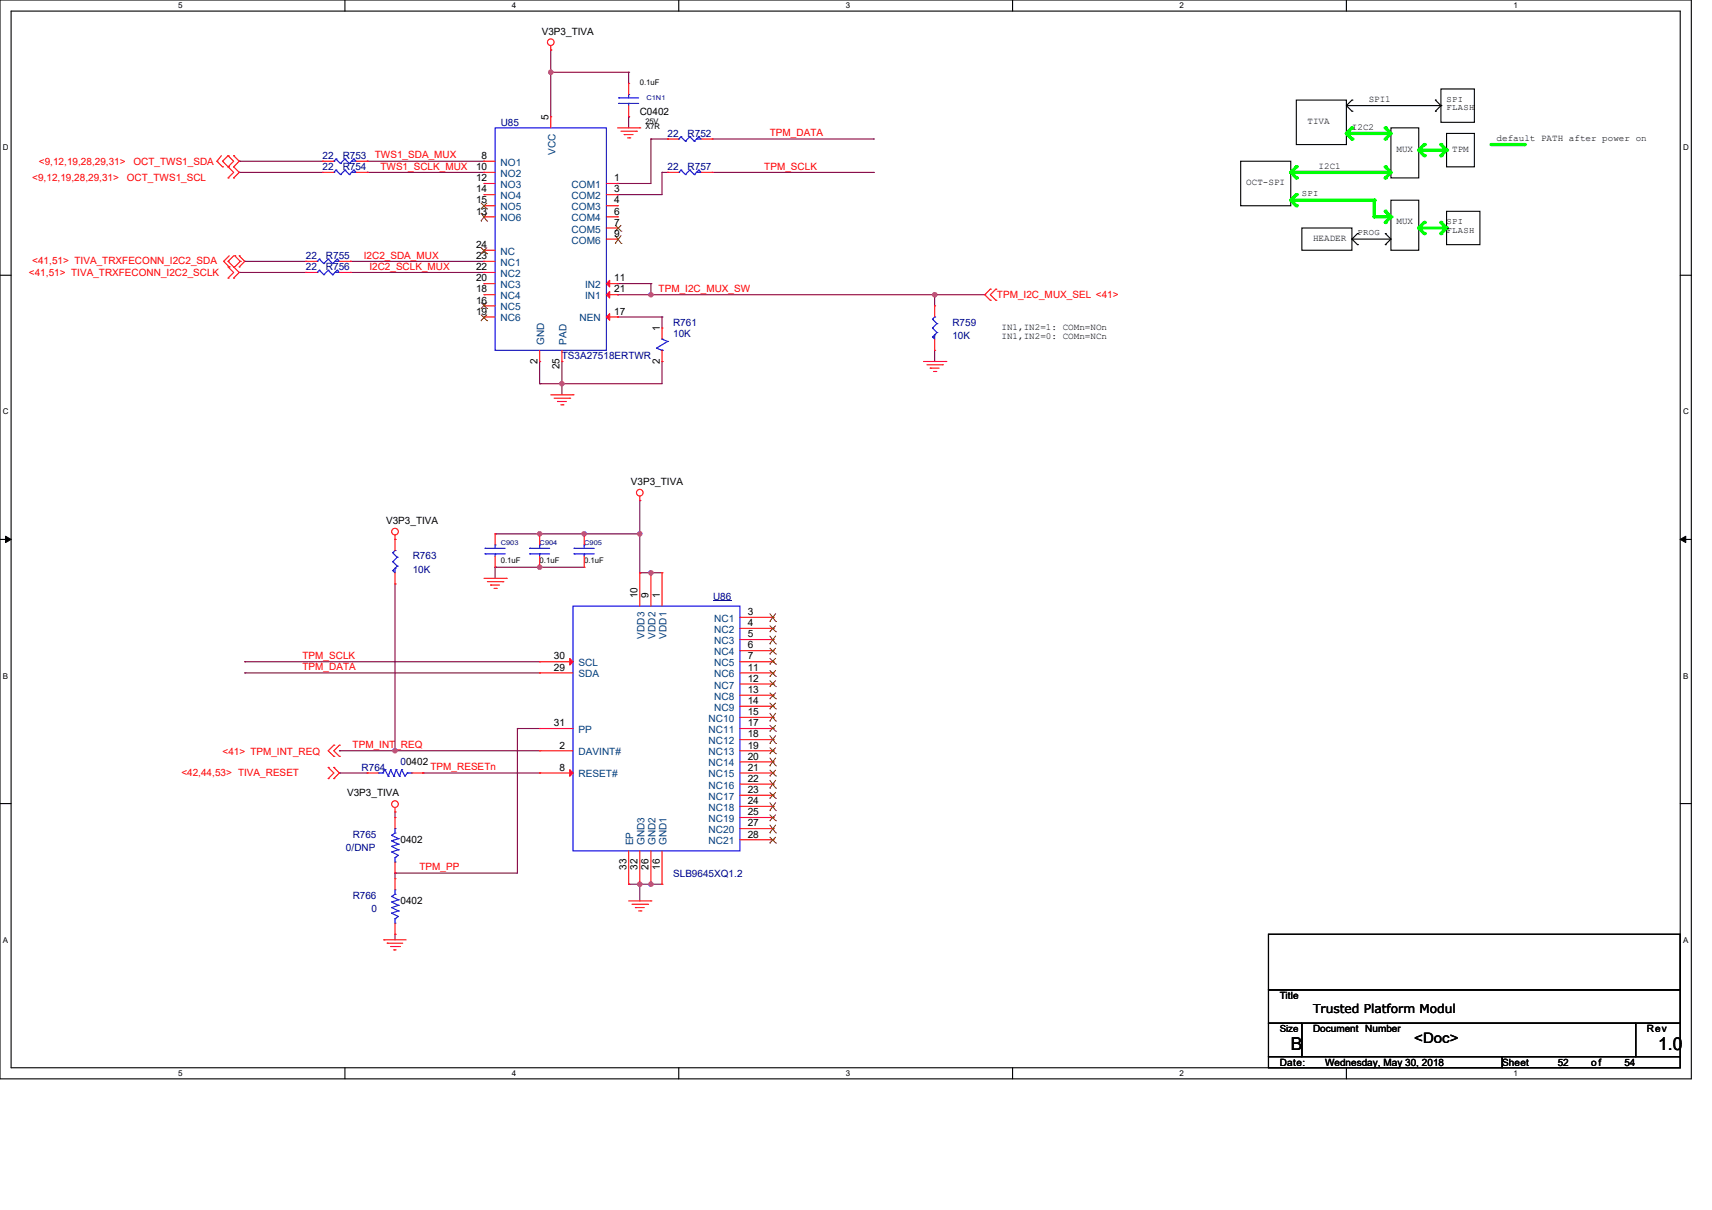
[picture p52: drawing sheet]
<svg xmlns="http://www.w3.org/2000/svg" width="297mm" height="210mm" viewBox="0 0 297 210" stroke-linecap="round" stroke-linejoin="round" font-family="sans-serif">
<defs><g id="words">
<g font-size="3.1">
<text x="223.9" y="182.3">B</text>
<text x="287.6" y="182.3">1.0</text>
</g>
<text font-size="2.5" x="245.3" y="181">&lt;Doc&gt;</text>
<text font-size="2.1" x="227.8" y="175.9">Trusted Platform Modul</text>
<g font-size="1.8">
<text x="95.1" y="20.8" transform="rotate(-90 95.1 20.8)">5</text>
<text x="114.4" y="57.5" transform="rotate(-90 114.4 57.5)">1</text>
<text x="93.2" y="63.1" transform="rotate(-90 93.2 63.1)">2</text>
<text x="97.1" y="64.1" transform="rotate(-90 97.1 64.1)">25</text>
<text x="114.4" y="63.1" transform="rotate(-90 114.4 63.1)">2</text>
<text x="110.6" y="103.8" transform="rotate(-90 110.6 103.8)">10</text>
<text x="112.5" y="103.8" transform="rotate(-90 112.5 103.8)">9</text>
<text x="114.4" y="103.8" transform="rotate(-90 114.4 103.8)">1</text>
<text x="108.7" y="151" transform="rotate(-90 108.7 151)">33</text>
<text x="110.6" y="151" transform="rotate(-90 110.6 151)">32</text>
<text x="112.5" y="151" transform="rotate(-90 112.5 151)">26</text>
<text x="114.4" y="151" transform="rotate(-90 114.4 151)">16</text>
</g>
<g font-size="1.8" fill="#004080">
<text x="96.3" y="26.8" transform="rotate(-90 96.3 26.8)">VCC</text>
<text x="94.4" y="59.8" transform="rotate(-90 94.4 59.8)">GND</text>
<text x="98.3" y="59.8" transform="rotate(-90 98.3 59.8)">PAD</text>
<text x="111.8" y="110.8" transform="rotate(-90 111.8 110.8)">VDD3</text>
<text x="113.7" y="110.8" transform="rotate(-90 113.7 110.8)">VDD2</text>
<text x="115.6" y="110.8" transform="rotate(-90 115.6 110.8)">VDD1</text>
<text x="109.9" y="146.7" transform="rotate(-90 109.9 146.7)">EP</text>
<text x="111.8" y="146.7" transform="rotate(-90 111.8 146.7)">GND3</text>
<text x="113.7" y="146.7" transform="rotate(-90 113.7 146.7)">GND2</text>
<text x="115.6" y="146.7" transform="rotate(-90 115.6 146.7)">GND1</text>
</g>
<g font-size="1.7">
<text x="94" y="6">V3P3_TIVA</text>
<text x="111" y="19.9">C0402</text>
<text x="82.6" y="29.5">10</text>
<text x="83.6" y="27.6">8</text>
<text x="82.6" y="31.5">12</text>
<text x="82.6" y="33.4">14</text>
<text x="82.6" y="35.3">15</text>
<text x="106.5" y="31.5">1</text>
<text x="106.5" y="33.4">3</text>
<text x="106.5" y="35.3">4</text>
<text x="82.6" y="37.2">13</text>
<text x="106.5" y="37.2">6</text>
<text x="106.5" y="39.2">7</text>
<text x="106.5" y="41.1">9</text>
<text x="82.6" y="46.9">22</text>
<text x="82.6" y="45">23</text>
<text x="82.6" y="43">24</text>
<text x="82.6" y="52.7">16</text>
<text x="82.6" y="50.8">18</text>
<text x="82.6" y="48.8">20</text>
<text x="106.5" y="48.8">11</text>
<text x="106.5" y="50.8">21</text>
<text x="82.6" y="54.6">19</text>
<text x="106.5" y="54.6">17</text>
<text x="109.4" y="84.2">V3P3_TIVA</text>
<text x="67" y="90.9">V3P3_TIVA</text>
<text x="129.7" y="106.7">3</text>
<text x="129.7" y="108.7">4</text>
<text x="129.7" y="110.6">5</text>
<text x="129.7" y="112.5">6</text>
<text x="96.1" y="114.5">30</text>
<text x="96.1" y="116.4">29</text>
<text x="129.7" y="114.5">7</text>
<text x="129.7" y="116.4">11</text>
<text x="129.7" y="118.3">12</text>
<text x="129.7" y="120.3">13</text>
<text x="129.7" y="122.2">14</text>
<text x="129.7" y="124.1">15</text>
<text x="96.1" y="126">31</text>
<text x="97.1" y="129.9">2</text>
<text x="129.7" y="131.8">20</text>
<text x="129.7" y="129.9">19</text>
<text x="129.7" y="128">18</text>
<text x="129.7" y="126">17</text>
<text x="97.1" y="133.8">8</text>
<text x="129.7" y="137.6">23</text>
<text x="129.7" y="135.7">22</text>
<text x="129.7" y="133.8">21</text>
<text x="60.2" y="138.2">V3P3_TIVA</text>
<text x="129.7" y="139.6">24</text>
<text x="129.7" y="143.4">27</text>
<text x="129.7" y="141.5">25</text>
<text x="69.5" y="146.3">0402</text>
<text x="129.7" y="145.4">28</text>
<text x="69.5" y="157">0402</text>
<text x="222" y="173.4">Title</text>
<text x="222" y="179.1">Size</text>
<text x="227.8" y="179.1">Document Number</text>
<text x="285.7" y="179.1">Rev</text>
<text x="222" y="184.9">Date:</text>
<text x="229.9" y="184.9">Wednesday, May 30, 2018</text>
<text x="260.6" y="184.9">Sheet</text>
<text x="270.2" y="184.9">52</text>
<text x="276" y="184.9">of</text>
<text x="281.8" y="184.9">54</text>
</g>
<g font-size="1.7" fill="#000080">
<text x="86.9" y="21.8">U85</text>
<text x="115.8" y="23.7">22</text>
<text x="119.3" y="23.7">R752</text>
<text x="56" y="27.6">22</text>
<text x="56" y="29.5">22</text>
<text x="59.5" y="27.6">R753</text>
<text x="59.5" y="29.5">R754</text>
<text x="115.8" y="29.5">22</text>
<text x="119.3" y="29.5">R757</text>
<text x="53.1" y="46.9">22</text>
<text x="53.1" y="45">22</text>
<text x="56.6" y="46.9">R756</text>
<text x="56.6" y="45">R755</text>
<text x="116.8" y="56.6">R761</text>
<text x="116.8" y="58.5">10K</text>
<text x="165.2" y="56.6">R759</text>
<text x="165.2" y="58.9">10K</text>
<text x="97.5" y="62.4">TS3A27518ERTWR</text>
<text x="71.6" y="97.1">R763</text>
<text x="71.6" y="99.4">10K</text>
<text x="123.7" y="104.1">U86</text>
<text x="62.7" y="133.8">R764</text>
<text x="69.5" y="132.8">00402</text>
<text x="60" y="147.7">0/DNP</text>
<text x="61.2" y="145.4">R765</text>
<text x="61.2" y="156">R766</text>
<text x="116.8" y="152.1">SLB9645XQ1.2</text>
<text x="64.5" y="158.3">0</text>
</g>
<g font-size="1.7" fill="#f00">
<text x="133.6" y="23.6">TPM_DATA</text>
<text x="6.8" y="28.6">&lt;9,12,19,28,29,31&gt;</text>
<text x="23.2" y="28.6">OCT_TWS1_SDA</text>
<text x="65" y="27.5">TWS1_SDA_MUX</text>
<text x="66" y="29.4">TWS1_SCLK_MUX</text>
<text x="132.6" y="29.4">TPM_SCLK</text>
<text x="5.6" y="31.5">&lt;9,12,19,28,29,31&gt;</text>
<text x="22" y="31.5">OCT_TWS1_SCL</text>
<text x="5" y="47.9">&lt;41,51&gt; TIVA_TRXFECONN_I2C2_SCLK</text>
<text x="5.6" y="45.8">&lt;41,51&gt; TIVA_TRXFECONN_I2C2_SDA</text>
<text x="63.1" y="44.9">I2C2_SDA_MUX</text>
<text x="64.1" y="46.8">I2C2_SCLK_MUX</text>
<text x="114.3" y="50.7">TPM_I2C_MUX_SW</text>
<text x="172.9" y="51.7">TPM_I2C_MUX_SEL &lt;41&gt;</text>
<text x="52.5" y="114.4">TPM_SCLK</text>
<text x="52.5" y="116.3">TPM_DATA</text>
<text x="38.6" y="131.1">&lt;41&gt; TPM_INT_REQ</text>
<text x="61.2" y="129.8">TPM_INT_REQ</text>
<text x="31.5" y="134.7">&lt;42,44,53&gt; TIVA_RESET</text>
<text x="74.7" y="133.7">TPM_RESETn</text>
<text x="72.8" y="151">TPM_PP</text>
</g>
<g font-size="1.7" fill="#004080">
<text x="86.9" y="28.8">NO1</text>
<text x="86.9" y="30.7">NO2</text>
<text x="86.9" y="32.6">NO3</text>
<text x="86.9" y="34.6">NO4</text>
<text x="99.2" y="32.6">COM1</text>
<text x="99.2" y="34.6">COM2</text>
<text x="86.9" y="38.4">NO6</text>
<text x="86.9" y="36.5">NO5</text>
<text x="99.2" y="36.5">COM3</text>
<text x="99.2" y="38.4">COM4</text>
<text x="99.2" y="40.4">COM5</text>
<text x="86.9" y="46.1">NC1</text>
<text x="86.9" y="44.2">NC</text>
<text x="99.2" y="42.3">COM6</text>
<text x="86.9" y="53.9">NC5</text>
<text x="86.9" y="51.9">NC4</text>
<text x="86.9" y="50">NC3</text>
<text x="86.9" y="48.1">NC2</text>
<text x="101.5" y="50">IN2</text>
<text x="101.5" y="51.9">IN1</text>
<text x="86.9" y="55.8">NC6</text>
<text x="100.5" y="55.8">NEN</text>
<text x="123.9" y="107.9">NC1</text>
<text x="123.9" y="109.8">NC2</text>
<text x="123.9" y="111.8">NC3</text>
<text x="123.9" y="113.7">NC4</text>
<text x="100.4" y="115.6">SCL</text>
<text x="100.4" y="117.6">SDA</text>
<text x="123.9" y="115.6">NC5</text>
<text x="123.9" y="117.6">NC6</text>
<text x="123.9" y="119.5">NC7</text>
<text x="122.9" y="125.3">NC10</text>
<text x="123.9" y="121.4">NC8</text>
<text x="123.9" y="123.4">NC9</text>
<text x="100.4" y="131.1">DAVINT#</text>
<text x="100.4" y="127.2">PP</text>
<text x="122.9" y="131.1">NC13</text>
<text x="122.9" y="129.1">NC12</text>
<text x="122.9" y="127.2">NC11</text>
<text x="100.4" y="134.9">RESET#</text>
<text x="122.9" y="136.9">NC16</text>
<text x="122.9" y="134.9">NC15</text>
<text x="122.9" y="133">NC14</text>
<text x="122.9" y="140.7">NC18</text>
<text x="122.9" y="138.8">NC17</text>
<text x="122.9" y="142.7">NC19</text>
<text x="122.9" y="146.5">NC21</text>
<text x="122.9" y="144.6">NC20</text>
</g>
<g font-size="1.6">
<text x="237.4" y="17.7">SPI1</text>
<text x="226.8" y="21.5">TIVA</text>
<text x="234.5" y="22.5">I2C2</text>
<text x="228.8" y="29.3">I2C1</text>
<text x="242.3" y="26.4">MUX</text>
<text x="251.9" y="26.4">TPM</text>
<text x="259.6" y="24.4">default PATH after power on</text>
<text x="216.2" y="32.2">OCT-SPI</text>
<text x="227.8" y="41.8">HEADER</text>
<text x="242.3" y="38.9">MUX</text>
<text x="173.7" y="57.3">IN1,IN2=1: COMn=NOn</text>
<text x="173.7" y="58.9">IN1,IN2=0: COMn=NCn</text>
</g>
<g font-size="1.5">
<text x="251" y="17.6">SPI</text>
<text x="251" y="19.2">FLASH</text>
<text x="225.9" y="34">SPI</text>
<text x="235.5" y="40.8">PROG</text>
<text x="251" y="38.9">SPI</text>
<text x="251" y="40.4">FLASH</text>
</g>
<g font-size="1.4">
<text x="30.9" y="1.4">5</text>
<text x="88.8" y="1.4">4</text>
<text x="146.7" y="1.4">3</text>
<text x="204.6" y="1.4">2</text>
<text x="262.6" y="1.4">1</text>
<text x=".5" y="26.1">D</text>
<text x="292" y="26.1">D</text>
<text x=".5" y="71.9">C</text>
<text x="292" y="71.9">C</text>
<text x=".5" y="117.8">B</text>
<text x="292" y="117.8">B</text>
<text x=".5" y="163.6">A</text>
<text x="292" y="163.6">A</text>
<text x="30.9" y="186.7">5</text>
<text x="88.8" y="186.7">4</text>
<text x="146.7" y="186.7">3</text>
<text x="204.6" y="186.7">2</text>
<text x="262.6" y="186.7">1</text>
</g>
<g font-size="1.3">
<text x="111" y="14.7">0.1uF</text>
<text x="112" y="21.5">25V</text>
<text x="112" y="22.4">X7R</text>
<text x="86.9" y="97.7">0.1uF</text>
<text x="93.6" y="97.7">0.1uF</text>
<text x="101.3" y="97.7">0.1uF</text>
</g>
<g font-size="1.2" fill="#000080">
<text x="112.1" y="17.4">C1N1</text>
<text x="86.9" y="94.7">C903</text>
<text x="93.6" y="94.7">C904</text>
<text x="101.3" y="94.7">C905</text>
</g>
</g></defs>
<path d="M0 0h293.4v187.2h-293.4zM1.9 1.9h289.6v183.4h-289.6z" fill="none" stroke="#000" stroke-width=".19"/>
<g fill="#fff">
<path d="M30.9 .2h.7v1.5h-.7z"/>
<path d="M30.9 185.5h.7v1.5h-.7z"/>
</g>
<path d="M59.8 0v1.9M59.8 185.3v1.9" fill="none" stroke="#000" stroke-width=".19"/>
<g fill="#fff">
<path d="M88.8 .2h.8v1.5h-.8z"/>
<path d="M88.8 185.5h.8v1.5h-.8z"/>
</g>
<path d="M117.8 0v1.9M117.8 185.3v1.9" fill="none" stroke="#000" stroke-width=".19"/>
<g fill="#fff">
<path d="M146.7 .2h.8v1.5h-.8z"/>
<path d="M146.7 185.5h.8v1.5h-.8z"/>
</g>
<path d="M175.7 0v1.9M175.7 185.3v1.9" fill="none" stroke="#000" stroke-width=".19"/>
<g fill="#fff">
<path d="M204.6 .2h.8v1.5h-.8z"/>
<path d="M204.6 185.5h.8v1.5h-.8z"/>
</g>
<path d="M233.6 0v1.9M233.6 185.3v1.9" fill="none" stroke="#000" stroke-width=".19"/>
<g fill="#fff">
<path d="M262.5 .2h.8v1.5h-.8z"/>
<path d="M262.5 185.5h.8v1.5h-.8z"/>
<path d="M.5 24.8h1v1.6h-1z"/>
<path d="M292 24.8h1v1.6h-1z"/>
<path d="M.5 70.7h1v1.5h-1z"/>
<path d="M292 70.7h1v1.5h-1z"/>
</g>
<path d="M0 47.8h1.9M291.5 47.8h1.9" fill="none" stroke="#000" stroke-width=".19"/>
<g fill="#fff">
<path d="M.5 116.5h.9v1.6h-.9z"/>
<path d="M292 116.5h.9v1.6h-.9z"/>
</g>
<path d="M0 93.6h1.9M291.5 93.6h1.9" fill="none" stroke="#000" stroke-width=".19"/>
<path d="M1 93.1l.9 .5-.9 .6zM291.5 93.6l.9-.5v1.1z" fill="#000" stroke="#000" stroke-width=".17"/>
<g fill="#fff">
<path d="M.5 162.4h.9v1.5h-.9z"/>
<path d="M292 162.4h.9v1.5h-.9z"/>
</g>
<path d="M241.3 34.7h4.8v8.7h-4.8zM241.3 22.2h4.8v8.7h-4.8zM251 23.2h4.8v5.8h-4.8zM251 36.7h5.7v5.8h-5.7zM0 139.5h1.9M291.5 139.5h1.9" fill="none" stroke="#000" stroke-width=".19"/>
<path d="M246.1 39.6h4.9" fill="none" stroke="#0f0" stroke-width=".57"/>
<circle cx="251" cy="39.6" r=".29" fill="#0f0"/>
<path d="M246.1 26.1h4.9" fill="none" stroke="#0f0" stroke-width=".57"/>
<circle cx="251" cy="26.1" r=".29" fill="#0f0"/>
<path d="M234.5 34.7h3.9" fill="none" stroke="#0f0" stroke-width=".57"/>
<circle cx="238.4" cy="34.7" r=".29" fill="#0f0"/>
<path d="M238.4 34.7v2.9" fill="none" stroke="#0f0" stroke-width=".57"/>
<circle cx="238.4" cy="37.6" r=".29" fill="#0f0"/>
<path d="M238.4 37.6h2.9" fill="none" stroke="#0f0" stroke-width=".57"/>
<circle cx="241.3" cy="37.6" r=".29" fill="#0f0"/>
<path d="M234.5 41.5h.1M234.5 41.5h6.8" fill="none" stroke="#000" stroke-width=".19"/>
<path d="M233.6 23.2h7.7" fill="none" stroke="#0f0" stroke-width=".57"/>
<circle cx="233.6" cy="23.2" r=".29" fill="#0f0"/>
<path d="M247.1 27h.1M247.1 25.1h.1M247.1 25.1l-1 1 1 .9M250 25.1h.1M250 27h.1M250 25.1l1 1-1 .9" fill="none" stroke="#000" stroke-width=".19"/>
<path d="M247.1 38.6l-1 1" fill="none" stroke="#0f0" stroke-width=".57"/>
<circle cx="247.1" cy="38.6" r=".29" fill="#0f0"/>
<path d="M246.1 39.6l1 .9" fill="none" stroke="#0f0" stroke-width=".57"/>
<circle cx="247.1" cy="40.5" r=".29" fill="#0f0"/>
<path d="M250 38.6l1 1" fill="none" stroke="#0f0" stroke-width=".57"/>
<circle cx="250" cy="38.6" r=".29" fill="#0f0"/>
<path d="M251 39.6l-1 .9" fill="none" stroke="#0f0" stroke-width=".57"/>
<circle cx="250" cy="40.5" r=".29" fill="#0f0"/>
<path d="M241.3 37.6l-1 1" fill="none" stroke="#0f0" stroke-width=".57"/>
<circle cx="240.3" cy="38.6" r=".29" fill="#0f0"/>
<path d="M224.9 17.4h8.7v7.7h-8.7zM225.8 39.6h8.7v3.8h-8.7zM240.3 22.2h.1M240.3 24.1h.1M240.3 22.2l1 1-1 .9M235.5 40.5h.1M235.5 42.5h.1M235.5 40.5l-1 1 1 1M240.3 40.5h.1M240.3 42.5h.1M240.3 40.5l1 1-1 1" fill="none" stroke="#000" stroke-width=".19"/>
<path d="M223.9 34.7h10.6" fill="none" stroke="#00ff40" stroke-width=".57"/>
<circle cx="234.5" cy="34.7" r=".29" fill="#00ff40"/>
<g fill="none" stroke="#000" stroke-width=".19">
<path d="M233.6 18.3h16.4M233.6 18.3l.9 1M234.5 17.4h.1M234.5 19.3h.1M234.5 17.4l-.9 .9M249 17.4h.1M249 19.3h.1M249 17.4l1 .9M250 15.4h5.8v5.8h-5.8zM250 18.3h.1M250 18.3l-1 1M215.2 28h8.7v7.7h-8.7z"/>
<path d="M234.5 22.2h.1M234.5 22.2l-.9 1"/>
</g>
<path d="M233.6 23.2l.9 .9" fill="none" stroke="#0f0" stroke-width=".57"/>
<circle cx="234.5" cy="24.1" r=".29" fill="#0f0"/>
<path d="M240.3 36.7l1 .9" fill="none" stroke="#0f0" stroke-width=".57"/>
<circle cx="240.3" cy="36.7" r=".29" fill="#0f0"/>
<path d="M258.7 25.1h5.8" fill="none" stroke="#0f0" stroke-width=".57"/>
<circle cx="264.5" cy="25.1" r=".29" fill="#0f0"/>
<path d="M251 26.1l-1 .9" fill="none" stroke="#0f0" stroke-width=".57"/>
<circle cx="250" cy="27" r=".29" fill="#0f0"/>
<path d="M241.3 23.2l-1 .9" fill="none" stroke="#0f0" stroke-width=".57"/>
<circle cx="240.3" cy="24.1" r=".29" fill="#0f0"/>
<path d="M250 25.1l1 1" fill="none" stroke="#0f0" stroke-width=".57"/>
<circle cx="250" cy="25.1" r=".29" fill="#0f0"/>
<path d="M240.3 22.2l1 1" fill="none" stroke="#0f0" stroke-width=".57"/>
<circle cx="240.3" cy="22.2" r=".29" fill="#0f0"/>
<path d="M247.1 25.1l-1 1" fill="none" stroke="#0f0" stroke-width=".57"/>
<circle cx="247.1" cy="25.1" r=".29" fill="#0f0"/>
<path d="M234.5 22.2l-.9 1" fill="none" stroke="#0f0" stroke-width=".57"/>
<circle cx="234.5" cy="22.2" r=".29" fill="#0f0"/>
<path d="M246.1 26.1l1 .9" fill="none" stroke="#0f0" stroke-width=".57"/>
<circle cx="247.1" cy="27" r=".29" fill="#0f0"/>
<path d="M223.9 29.9h17.4" fill="none" stroke="#0f0" stroke-width=".57"/>
<circle cx="223.9" cy="29.9" r=".29" fill="#0f0"/>
<path d="M224.9 29h.1M224.9 29l-1 .9M240.3 29h.1M240.3 30.9h.1M240.3 29l1 .9-1 1" fill="none" stroke="#000" stroke-width=".19"/>
<path d="M223.9 29.9l1 1" fill="none" stroke="#0f0" stroke-width=".57"/>
<circle cx="224.9" cy="30.9" r=".29" fill="#0f0"/>
<path d="M241.3 29.9l-1 1" fill="none" stroke="#0f0" stroke-width=".57"/>
<circle cx="240.3" cy="30.9" r=".29" fill="#0f0"/>
<path d="M240.3 29l1 .9" fill="none" stroke="#0f0" stroke-width=".57"/>
<circle cx="240.3" cy="29" r=".29" fill="#0f0"/>
<path d="M224.9 29l-1 .9" fill="none" stroke="#0f0" stroke-width=".57"/>
<circle cx="224.9" cy="29" r=".29" fill="#0f0"/>
<path d="M223.9 34.7l1 1M224.9 35.7h.1" fill="none" stroke="#000" stroke-width=".19"/>
<path d="M223.9 34.7l1 1" fill="none" stroke="#0f0" stroke-width=".57"/>
<circle cx="224.9" cy="35.7" r=".29" fill="#0f0"/>
<path d="M224.9 33.8h.1M224.9 33.8l-1 .9" fill="none" stroke="#000" stroke-width=".19"/>
<path d="M224.9 33.8l-1 .9" fill="none" stroke="#0f0" stroke-width=".57"/>
<circle cx="224.9" cy="33.8" r=".29" fill="#0f0"/>
<g fill="none" stroke="#800040" stroke-width=".19">
<path d="M95.5 8.7h.1M95.5 12.5h.1M95.5 8.7v11.6M95.5 12.5h13.6M109.1 12.5h.1M109.1 12.5v2M41.5 28h.1M41.5 29.9h.1M41.5 28h14.5M41.5 29.9h14.5M63.7 28h.1M63.7 29.9h.1"/>
<path d="M63.7 28h20.3M63.7 29.9h20.3M107.1 31.8h.1M107.1 33.8h.1M109.1 20.3h.1M109.1 20.3v1.9M112.9 24.1h.1M112.9 24.1v7.7h-5.8M112.9 24.1h2.9M114.9 29.9h.1M114.9 29.9v3.9h-7.8M114.9 29.9h.9"/>
<path d="M115.8 24.1h.1M115.8 29.9h.1M123.5 29.9h28M123.5 24.1h28M151.5 24.1h.1M151.5 29.9h.1M41.5 47.3h.1M41.5 47.3h11.6M42.5 45.4h.1M42.5 45.4h10.6M60.8 45.4h.1M60.8 47.3h.1"/>
<path d="M60.8 45.4h23.2M60.8 47.3h23.2M107.1 51.1h.1M107.1 49.2h.1M107.1 55h.1M107.1 51.1h63.7M107.1 49.2h5.8M107.1 55h7.8M112.9 49.2h.1M112.9 49.2v1.9M114.9 55h.1M114.9 55v1.9"/>
<path d="M162.1 51.1h.1M162.1 51.1v2M170.8 51.1h.1M93.6 62.7h.1M93.6 66.6h.1M93.6 62.7v3.9M97.5 62.7h.1M97.5 66.6h.1M97.5 62.7v5.8M114.9 62.7h.1M114.9 62.7v3.9h-21.3M162.1 62.7h.1"/>
<path d="M162.1 60.8v1.9M85.9 92.7h.1M85.9 98.4h.1M85.9 92.7h25.1M85.9 98.4h15.4M85.9 98.4v2M93.6 92.7h.1M93.6 98.4h.1M101.3 92.7h.1M111 99.4h.1M111 86.9h.1M111 92.7h.1"/>
<path d="M111 99.4h3.9M111 86.9v12.5M112.9 99.4h.1M42.5 114.9h.1M42.5 116.8h.1M42.5 114.9h51.1M42.5 116.8h51.1M68.5 101.3h.1M68.5 101.3v29M58.9 130.3h.1M58.9 134.2h.1M58.9 134.2h4.8"/>
<path d="M58.9 130.3h34.7M68.5 130.3h.1M73.4 134.2h.1M73.4 134.2h20.2M89.8 126.4h.1M89.8 126.4v25.1h-21.3M89.8 126.4h3.8M68.5 151.5h.1M68.5 140.9h.1M68.5 140.9v1M68.5 151.5v1M109.1 153.5h.1"/>
<path d="M109.1 153.5h5.8M111 153.5h.1M111 153.5v2.9M112.9 153.5h.1M68.5 162.1h.1M68.5 162.1v1"/>
</g>
<g fill="#f0f" stroke="#f0f" stroke-width=".19">
<circle cx="112.9" cy="99.4" r=".38"/>
<circle cx="112.9" cy="153.5" r=".38"/>
<circle cx="111" cy="153.5" r=".38"/>
<circle cx="112.9" cy="51.1" r=".38"/>
<circle cx="162.1" cy="51.1" r=".38"/>
<circle cx="97.5" cy="66.6" r=".38"/>
<circle cx="95.5" cy="12.5" r=".38"/>
<circle cx="68.5" cy="130.3" r=".38"/>
<circle cx="111" cy="92.6" r=".38"/>
<circle cx="101.3" cy="92.6" r=".38"/>
<circle cx="93.6" cy="92.6" r=".38"/>
<circle cx="93.6" cy="98.4" r=".38"/>
</g>
<g fill="none" stroke="#f00" stroke-width=".19">
<path d="M95.5 8.7h.1M95.5 7.9v.8M109.1 14.5h.1M109.1 14.5v1.9M109.1 18.3v2M37.6 28h.1M37.6 28l1 1M38.4 27l-.8 1M38.6 28h.1M38.6 29h.1M38.6 28l1 1M39.6 29h.1"/>
<path d="M39.6 27h.1M39.6 30.9h.1M39.6 27l.9 1-.9 1M39.6 27l-1 1M39.6 29l.9 .9-.9 1M40.5 27h.1M40.5 29h.1M40.5 30.9h.1M40.5 27l1 1-1 1M40.5 29l1 .9-1 1M56 28h.1M56 29.9h.1"/>
<path d="M56 28h1.9M56 29.9h1.9M61.8 28h1.9M61.8 29.9h1.9M63.7 28h.1M63.7 29.9h.1M84 28h.1M84 29.9h.1M84 31.8h.1M84 37.6h.1M84 33.8h.1M84 35.7h.1"/>
<path d="M84 28h1.9M84 29.9h1.9M84 31.8h1.9M84 37.6h1.9M84 33.8h1.9M84 35.7h1.9M95.5 20.3h.1M95.5 20.3v1.9M105.2 31.8h1.9M105.2 37.6h1.9M105.2 33.8h1.9M105.2 35.7h1.9"/>
<path d="M105.2 39.6h1.9M107.1 31.8h.1M107.1 33.8h.1M107.1 35.7h.1M107.1 37.6h.1M107.1 39.6h.1M107.1 22.2h3.9M107.7 22.8h2.7M108.3 23.4h.1M108.3 23.4h1.5M108.9 23.9h.4M109.1 20.3h.1"/>
<path d="M109.3 23.9h.1M110.4 22.8h.1M111 22.2h.1M115.8 24.1h.1M115.8 29.9h.1M115.8 29.9h2M115.8 24.1h2M121.6 29.9h1.9M121.6 24.1h1.9M123.5 24.1h.1M123.5 29.9h.1M38.8 45.4h.1"/>
<path d="M38.8 45.4l1 .9M39.6 46.3h.1M39.6 48.3h.1M39.6 45.4h.1M39.6 45.4l1.9 1.9-1 1M39.6 46.3l.9 1-.9 1M39.8 46.3h.1M39.8 44.4l-1 1M40.5 48.3h.1M40.5 46.3h.1M40.5 44.4l-.9 1M40.7 44.4h.1"/>
<path d="M40.7 44.4l1 1M41.5 46.3h.1M41.5 44.4h.1M41.5 44.4l1 1-1 .9M41.7 45.4h.1M41.7 45.4l-1 .9M53.1 47.3h.1M53.1 45.4h.1M53.1 47.3h1.9M53.1 45.4h1.9M58.9 47.3h1.9M58.9 45.4h1.9"/>
<path d="M60.8 47.3h.1M60.8 45.4h.1M84 53.1h.1M84 51.1h.1M84 55h.1M84 49.2h.1M84 47.3h.1M84 45.4h.1M84 43.4h.1M84 47.3h1.9M84 53.1h1.9M84 51.1h1.9"/>
<path d="M84 55h1.9M84 49.2h1.9M84 45.4h1.9M84 43.4h1.9M105.2 51.1h1.9M105.2 55h1.9M105.2 49.2h1.9M105.2 41.5h1.9M107.1 41.5h.1M107.1 49.2h.1M107.1 55h.1M107.1 51.1h.1"/>
<path d="M114.9 56.9h.1M114.9 56.9v2M162.1 53.1h.1M162.1 53.1v1.9M162.1 58.9v1.9M171.8 52.1h.1M171.8 50.2h.1M171.8 50.2l-1 .9 1 1M172.8 50.2h.1M172.8 52.1h.1M172.8 50.2l-1 .9 1 1M93.6 62.7h.1"/>
<path d="M93.6 60.8v1.9M95.5 68.5h3.9M96.1 69.1h2.7M96.7 69.7h.1M96.7 69.7h1.6M97.3 70.3h.4M97.5 62.7h.1M97.5 60.8v1.9M97.7 70.3h.1M98.8 69.1h.1M99.4 68.5h.1M114.9 62.7h.1"/>
<path d="M114.9 60.8v1.9M160.2 62.7h3.9M160.8 63.3h2.7M161.4 63.9h.1M161.4 63.9h1.5M162 64.5h.3M162.1 60.8h.1M162.3 64.5h.1M163.5 63.3h.1M164.1 62.7h.1M68.5 93.6h.1M68.5 92.8v2.7"/>
<path d="M68.5 99.4v1.9M85.9 92.7h.1M85.9 98.4h.1M85.9 92.7v1.9M85.9 96.5v1.9M93.6 92.7h.1M93.6 98.4h.1M93.6 92.7v1.9M93.6 96.5v1.9M101.3 92.7h.1M101.3 98.4h.1M101.3 92.7v1.9"/>
<path d="M101.3 96.5v1.9M111 86.9h.1M111 99.4h.1M111 86.1v.8M111 99.4v5.8M112.9 99.4h.1M112.9 99.4v5.8M114.9 99.4h.1M114.9 99.4v5.8M68.5 101.3h.1M84 100.4h3.8M84.6 101h2.6"/>
<path d="M85.1 101.5h.1M85.1 101.5h1.6M85.7 102.1h.4M86.1 102.1h.1M87.2 101h.1M87.8 100.4h.1M93.6 114.9h.1M93.6 116.8h.1M93.6 114.9h5.8M93.6 116.8h5.8M128.4 107.1h5.8M128.4 109.1h5.8"/>
<path d="M128.4 111h5.8M128.4 112.9h5.8M128.4 114.9h5.8M128.4 116.8h5.8M128.4 118.7h5.8M134.2 107.1h.1M134.2 109.1h.1M134.2 111h.1M134.2 112.9h.1M134.2 114.9h.1M134.2 116.8h.1M134.2 118.7h.1"/>
<path d="M56.9 133.2h.1M56.9 135.1h.1M56.9 133.2l1 1-1 .9M57.9 129.3h.1M57.9 131.3h.1M57.9 135.1h.1M57.9 133.2h.1M57.9 129.3l-1 1 1 1M57.9 133.2l1 1-1 .9M58.9 129.3h.1M58.9 131.3h.1M58.9 129.3l-1 1 1 1"/>
<path d="M63.7 134.2h.1M63.7 134.2h1.9M71.4 134.2h2M73.4 134.2h.1M93.6 130.3h.1M93.6 134.2h.1M93.6 126.4h.1M93.6 134.2h5.8M93.6 130.3h5.8M93.6 126.4h5.8M128.4 134.2h5.8M128.4 130.3h5.8"/>
<path d="M128.4 120.6h5.8M128.4 122.6h5.8M128.4 124.5h5.8M128.4 140h5.8M128.4 138h5.8M128.4 136.1h5.8M128.4 132.2h5.8M128.4 128.4h5.8M128.4 126.4h5.8M134.2 120.6h.1M134.2 122.6h.1M134.2 124.5h.1"/>
<path d="M134.2 140h.1M134.2 138h.1M134.2 136.1h.1M134.2 134.2h.1M134.2 132.2h.1M134.2 130.3h.1M134.2 128.4h.1M134.2 126.4h.1M68.5 140.9h.1M68.5 152.5h.1M68.5 151.5h.1M68.5 141.9h.1"/>
<path d="M68.5 140.1v.8M68.5 141.9v1.9M68.5 149.6v1.9M68.5 152.5v1.9M109.1 153.5h.1M109.1 156.4h3.8M109.1 147.7v5.8M109.6 156.9h2.7M110.2 157.5h.1M110.2 157.5h1.6M110.8 158.1h.4M111 153.5h.1"/>
<path d="M111 147.7v5.8M111.2 158.1h.1M112.3 156.9h.1M112.9 156.4h.1M112.9 153.5h.1M112.9 147.7v5.8M114.9 153.5h.1M114.9 147.7v5.8M128.4 145.7h5.8M128.4 143.8h5.8M128.4 141.9h5.8M134.2 145.7h.1"/>
<path d="M134.2 143.8h.1M134.2 141.9h.1M66.6 163.1h.1M66.6 163.1h3.9M67.2 163.7h.1M67.2 163.7h2.7M67.8 164.3h1.5M68.3 164.9h.1M68.3 164.9h.4M68.5 162.1h.1M68.5 160.2v1.9M69.3 164.3h.1"/>
<circle cx="95.5" cy="7.3" r=".57"/>
<circle cx="68.5" cy="92.3" r=".57"/>
<circle cx="111" cy="85.5" r=".57"/>
<circle cx="68.5" cy="139.6" r=".58"/>
</g>
<path d="M220.1 162.1h71.4v9.7h-71.4zM220.1 171.8h71.4v5.8h-71.4zM220.1 177.6h5.7v5.8h-5.7zM225.8 177.6h58v5.8h-58zM283.8 177.6h7.7v5.8h-7.7zM220.1 183.4h40.5v1.9h-40.5zM260.6 183.4h30.9v1.9h-30.9z" fill="none" stroke="#000" stroke-width=".19"/>
<g fill="none" stroke="#00f" stroke-width=".19">
<path d="M107.3 17h.1M107.3 17.9h.1M107.3 17h3.5M107.3 17.9h3.5M109.1 17.9h.1M109.1 16.4h.1M109.1 16.4v.6M109.1 17.9v.4M57.9 28h.1M57.9 29.9h.1M58.3 27.6h.1M58.3 29.5h.1"/>
<path d="M58.3 27.6l.8 .8M58.3 27.6l-.4 .4M58.3 29.5l.8 .8M58.3 29.5l-.4 .4M59.1 28.4h.1M59.1 30.3h.1M59.8 27.6h.1M59.8 29.5h.1M59.8 27.6l.8 .8M59.8 27.6l-.7 .8M59.8 29.5l.8 .8M59.8 29.5l-.7 .8"/>
<path d="M60.6 28.4h.1M60.6 30.3h.1M61 28h.1M61 29.9h.1M61.4 27.6h.1M61.4 29.5h.1M61.4 27.6l.4 .4h-.8M61.4 27.6l-.8 .8M61.4 29.5l.4 .4h-.8M61.4 29.5l-.8 .8M85.9 22.2h19.3v38.6h-19.3zM117.8 24.1h.1"/>
<path d="M117.8 29.9h.1M118.1 23.7h.1M118.1 29.5h.1M118.1 23.7l.8 .8M118.1 23.7l-.3 .4M118.1 29.5l.8 .8M118.1 29.5l-.3 .4M118.9 24.5h.1M118.9 30.3h.1M119.7 23.7h.1M119.7 29.5h.1M119.7 23.7l.7 .8"/>
<path d="M119.7 23.7l-.8 .8M119.7 29.5l.7 .8M119.7 29.5l-.8 .8M120.4 24.5h.1M120.4 30.3h.1M120.8 24.1h.1M120.8 29.9h.1M121.2 23.7h.1M121.2 29.5h.1M121.2 23.7l.4 .4h-.8M121.2 23.7l-.8 .8M121.2 29.5l.4 .4h-.8"/>
<path d="M121.2 29.5l-.8 .8M55 47.3h.1M55 45.4h.1M55.4 46.9h.1M55.4 45h.1M55.4 46.9l.8 .8M55.4 46.9l-.4 .4M55.4 45l.8 .7M55.4 45l-.4 .4M56.2 47.7h.1M56.2 45.7h.1M56.9 46.9h.1"/>
<path d="M56.9 45h.1M56.9 46.9l.8 .8M56.9 46.9l-.7 .8M56.9 45l.8 .7M56.9 45l-.7 .7M57.7 47.7h.1M57.7 45.7h.1M58.1 47.3h.1M58.1 45.4h.1M58.5 46.9h.1M58.5 45h.1M58.5 46.9l.4 .4h-.8"/>
<path d="M58.5 46.9l-.8 .8M58.5 45l.4 .4h-.8M58.5 45l-.8 .7M114.9 58.9h.1M114.9 58.9l.9 .4M115.8 59.3h.1M115.8 59.3l-1.9 1.1M161.8 58.5h.1M161.8 56.9h.1M161.8 55.4h.1M161.8 56.9l.7 .8M161.8 55.4l.7 .8"/>
<path d="M162.1 55h.1M162.1 58.1h.1M162.1 58.1v.8l-.3-.4M162.1 55l-.3 .4M162.5 57.7h.1M162.5 56.2h.1M162.5 57.7l-.7 .8M162.5 56.2l-.7 .7M113.9 60.4h.1M113.9 60.4l1 .4M114.9 60.8h.1M68.1 99h.1"/>
<path d="M68.1 97.5h.1M68.1 95.9h.1M68.1 97.5l.8 .8M68.1 95.9l.8 .8M68.5 95.5h.1M68.5 98.6h.1M68.5 98.6v.8l-.4-.4M68.5 95.5l-.4 .4M68.9 98.3h.1M68.9 96.7h.1M68.9 98.3l-.8 .7M68.9 96.7l-.8 .8"/>
<path d="M84.2 95.2h.1M84.2 96.1h.1M84.2 95.2h3.4M84.2 96.1h3.4M85.9 96.1h.1M85.9 94.6h.1M85.9 94.6v.6M85.9 96.1v.4M91.9 95.2h.1M91.9 96.1h.1M91.9 95.2h3.5M91.9 96.1h3.5"/>
<path d="M93.6 96.1h.1M93.6 94.6h.1M93.6 94.6v.6M93.6 96.1v.4M99.6 95.2h.1M99.6 96.1h.1M99.6 95.2h3.5M99.6 96.1h3.5M101.3 96.1h.1M101.3 94.6h.1M101.3 94.6v.6M101.3 96.1v.4"/>
<path d="M99.4 105.2h29v42.5h-29zM65.6 134.2h.1M65.6 134.2h.8M66.4 134.2h.1M66.8 133.6h.1M66.8 133.6l.6 1.1M66.8 133.6l-.4 .6M67.4 134.7h.1M67.8 133.6h.1M67.8 133.6l-.4 1.1M67.8 133.6l.5 1.1M68.3 134.7h.1"/>
<path d="M68.7 133.6h.1M68.7 133.6l.6 1.1M68.7 133.6l-.4 1.1M69.3 134.7h.1M69.7 133.6h.1M69.7 133.6l-.4 1.1M69.7 133.6l.6 1.1 .3-.5M70.6 134.2h.1M70.6 134.2h.8M71.4 134.2h.1M67.9 156.5h.1M67.9 157.5h.1"/>
<path d="M67.9 158.5h.1M67.9 155.6h.1M67.9 145.9h.1M67.9 146.9h.1M67.9 147.9h.1M67.9 145h.1M67.9 156.5l1.2 .6M67.9 157.5l1.2 .6M67.9 158.5l1.2 .6-.6 .3M67.9 155.6l1.2 .6M67.9 145.9l1.2 .6M67.9 146.9l1.2 .6"/>
<path d="M67.9 147.9l1.2 .5-.6 .4M67.9 145l1.2 .6M68.5 155.2h.1M68.5 154.4h.1M68.5 159.4h.1M68.5 144.6h.1M68.5 149.6h.1M68.5 143.8h.1M68.5 148.8h.1M68.5 155.2l-.6 .4M68.5 143.8v.8M68.5 148.8v.8"/>
<path d="M68.5 154.4v.8M68.5 159.4v.8M68.5 144.6l-.6 .4M69.1 156.2h.1M69.1 157.1h.1M69.1 158.1h.1M69.1 145.6h.1M69.1 146.5h.1M69.1 147.5h.1M69.1 156.2l-1.2 .3M69.1 157.1l-1.2 .4M69.1 158.1l-1.2 .4"/>
<path d="M69.1 145.6l-1.2 .3M69.1 146.5l-1.2 .4M69.1 147.5l-1.2 .4M68.5 160.2h.1"/>
</g>
<g fill="none" stroke="#804000" stroke-width=".17">
<path d="M83.4 38.4h.1M83.4 36.3h.1M83.4 37l1.1 1.4M83.4 35.2l1.1 1.1M84.5 38.4h.1M84.5 36.3h.1M84.5 37l-1.1 1.4M84.5 35.2l-1.1 1.1M106.7 39.1l1.1 1M107.8 39.1l-1.1 1M83.4 53.5h.1M83.4 55.7h.1"/>
<path d="M83.4 44h.1M83.4 52.5l1.1 1M83.4 54.6l1.1 1.1M83.4 43l1.1 1M84.5 53.5h.1M84.5 55.7h.1M84.5 44h.1M84.5 52.5l-1.1 1M84.5 54.6l-1.1 1.1M84.5 43l-1.1 1M106.7 40.1h.1M106.7 42.3h.1"/>
<path d="M106.7 40.8l1.1 1.5M107.8 40.1h.1M107.8 42.3h.1M107.8 40.8l-1.1 1.5M133.5 107.9h.1M133.5 109.6h.1M133.5 111.8h.1M133.5 113.5h.1M133.5 115.3h.1M133.5 117.4h.1M133.5 119.2h.1M133.5 106.5l1.1 1.4"/>
<path d="M133.5 108.6l1.1 1M133.5 110.3l1.1 1.5M133.5 112.5l1.1 1M133.5 114.2l1.1 1.1M133.5 116.3l1.1 1.1M133.5 118.1l1.1 1.1M134.6 107.9h.1M134.6 109.6h.1M134.6 111.8h.1M134.6 113.5h.1M134.6 115.3h.1M134.6 117.4h.1"/>
<path d="M134.6 119.2h.1M134.6 106.5l-1.1 1.4M134.6 108.6l-1.1 1M134.6 110.3l-1.1 1.5M134.6 112.5l-1.1 1M134.6 114.2l-1.1 1.1M134.6 116.3l-1.1 1.1M134.6 118.1l-1.1 1.1M133.5 121.3h.1M133.5 123h.1M133.5 125.2h.1M133.5 138.6h.1"/>
<path d="M133.5 136.8h.1M133.5 134.7h.1M133.5 132.9h.1M133.5 130.8h.1M133.5 129h.1M133.5 126.9h.1M133.5 120.2l1.1 1.1M133.5 122l1.1 1M133.5 123.7l1.1 1.5M133.5 139.3l1.1 1.4M133.5 137.5l1.1 1.1M133.5 135.4l1.1 1.4"/>
<path d="M133.5 133.6l1.1 1.1M133.5 131.5l1.1 1.4M133.5 129.7l1.1 1.1M133.5 127.6l1.1 1.4M133.5 125.9l1.1 1M134.6 121.3h.1M134.6 123h.1M134.6 125.2h.1M134.6 138.6h.1M134.6 136.8h.1M134.6 134.7h.1M134.6 132.9h.1"/>
<path d="M134.6 130.8h.1M134.6 129h.1M134.6 126.9h.1M134.6 120.2l-1.1 1.1M134.6 122l-1.1 1M134.6 123.7l-1.1 1.5M134.6 139.3l-1.1 1.4M134.6 137.5l-1.1 1.1M134.6 135.4l-1.1 1.4M134.6 133.6l-1.1 1.1M134.6 131.5l-1.1 1.4M134.6 129.7l-1.1 1.1"/>
<path d="M134.6 127.6l-1.1 1.4M134.6 125.9l-1.1 1M133.5 140.7h.1M133.5 146.3h.1M133.5 144.6h.1M133.5 142.4h.1M133.5 145.3l1.1 1M133.5 143.1l1.1 1.5M133.5 141.4l1.1 1M134.6 140.7h.1M134.6 146.3h.1M134.6 144.6h.1"/>
<path d="M134.6 142.4h.1M134.6 145.3l-1.1 1M134.6 143.1l-1.1 1.5M134.6 141.4l-1.1 1"/>
</g>
<g fill="#f00" stroke="#f00" stroke-width=".19">
<path d="M105.2 49.2l.6-.5v1.1z"/>
<path d="M105.2 55l.6-.6v1.2z"/>
<path d="M105.2 51.1l.6-.5v1.1z"/>
<path d="M98.8 133.6l.6 .6-.6 .5z"/>
<path d="M98.8 114.3l.6 .6-.6 .5z"/>
</g>
<path d="M123.7 104.3h3.2" fill="none" stroke="#000080" stroke-width=".17"/>
<use href="#words"/>
</svg>
